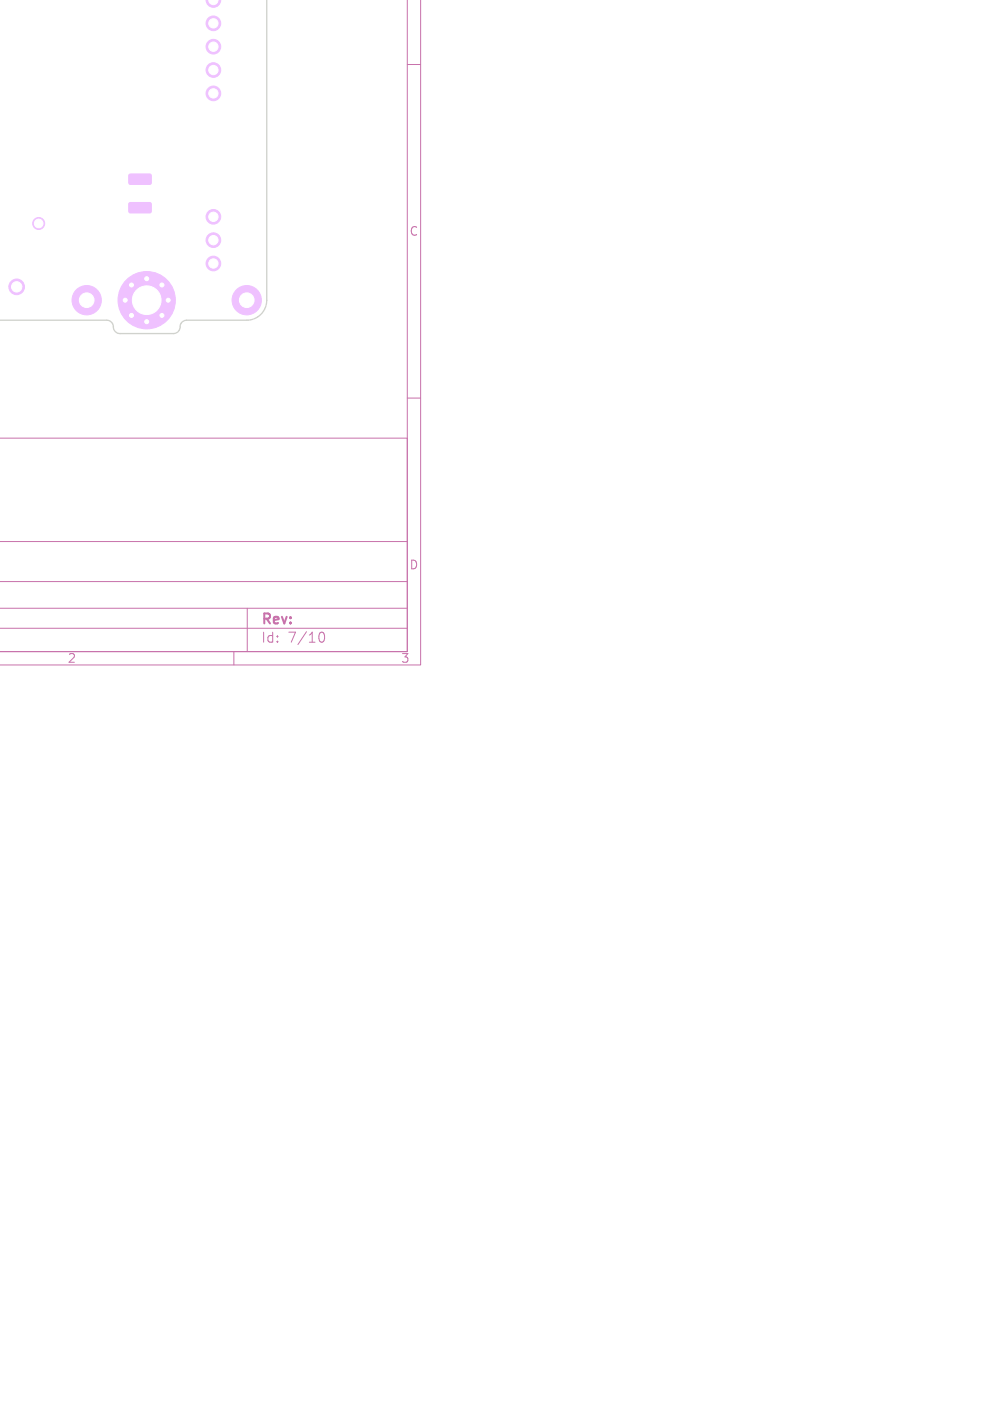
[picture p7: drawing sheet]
<svg xmlns="http://www.w3.org/2000/svg" width="148mm" height="210mm" viewBox="0 0 148 210" stroke-linecap="round" stroke-linejoin="round" font-family="sans-serif">
<defs><g id="words">
<g font-size="2.1" fill="#c872ab">
<text x="39.1" y="94">Rev:</text>
<text x="39.1" y="96.6">Id:</text>
<text x="43.2" y="96.6">7/10</text>
</g>
<g font-size="1.8" fill="#c872ab">
<text x="61.3" y="35.5">C</text>
<text x="61.3" y="85.5">D</text>
<text x="10.1" y="99.6">2</text>
<text x="60.1" y="99.6">3</text>
</g>
</g></defs>
<path d="M61.1 0v97.7h-61.2h61.2v-32h-61.1M63.1 0v99.7h-63.1M61.1 9.7h2M61.1 59.7h2M0 94.2h61.1M0 91.2h61.1M0 87.2h61.1M0 81.2h61.1M35.1 97.7v2M37.1 91.2v6.5M47.8 95.3a.55 .55 0 0 1 .4-.5h.1a.94 .94 0 0 1 0 1.5h-.1a.55 .55 0 0 1-.4-.6" fill="none" stroke="#c872ab" stroke-width=".15"/>
<g fill="#efc1ff" stroke="#efc1ff" stroke-width=".15">
<path d="M30.9 0l2.1-.1a1.07 1.07 0 0 1-1 1.2 1.07 1.07 0 0 1-1.1-1.1z"/>
<path d="M19.4 30.4h3.1l.2 .2v1.2l-.2 .1h-3l-.2-.2z"/>
<path d="M19.4 26.1h3.1l.2 .2v1.2l-.2 .2-3-.1-.2-.2z"/>
<circle cx="32" cy="14" r="1.1"/>
<circle cx="32" cy="10.5" r="1.1"/>
<circle cx="32" cy="7" r="1.1"/>
<circle cx="32" cy="3.5" r="1.1"/>
<circle cx="32" cy="39.5" r="1.1"/>
<circle cx="32" cy="36" r="1.1"/>
<circle cx="32" cy="32.5" r="1.1"/>
<circle cx="13" cy="45" r="2.2"/>
<circle cx="37" cy="45" r="2.2"/>
<circle cx="18.8" cy="45" r=".6"/>
<circle cx="19.7" cy="42.7" r=".6"/>
<circle cx="19.7" cy="47.3" r=".6"/>
<circle cx="22" cy="41.8" r=".6"/>
<circle cx="22" cy="45" r="4.3"/>
<circle cx="22" cy="48.2" r=".6"/>
<circle cx="24.3" cy="42.7" r=".6"/>
<circle cx="24.3" cy="47.3" r=".6"/>
<circle cx="25.2" cy="45" r=".6"/>
<circle cx="5.8" cy="33.5" r=".9"/>
<circle cx="2.5" cy="43" r="1.17"/>
</g>
<path d="M40 0v45a3 3 0 0 1-3 3h-9a1.16 1.16 0 0 0-1.1 1.3l-.3 .5-.5 .2h-8.1a1.16 1.16 0 0 1-1.1-1.3l-.3-.5-.6-.2h-16.1" fill="none" stroke="#d0d2cd" stroke-width=".2"/>
<g fill="#fff" stroke="#fff" stroke-width=".15">
<path d="M31.3 0l1.3-.1a.68 .68 0 0 1-.6 .8 .68 .68 0 0 1-.7-.7z"/>
<circle cx="32" cy="14" r=".7"/>
<circle cx="32" cy="10.5" r=".7"/>
<circle cx="32" cy="7" r=".7"/>
<circle cx="32" cy="3.5" r=".7"/>
<circle cx="32" cy="39.5" r=".7"/>
<circle cx="32" cy="36" r=".7"/>
<circle cx="32" cy="32.5" r=".7"/>
<circle cx="13" cy="45" r="1.1"/>
<circle cx="37" cy="45" r="1.1"/>
<circle cx="18.8" cy="45" r=".3"/>
<circle cx="19.7" cy="42.7" r=".3"/>
<circle cx="19.7" cy="47.3" r=".3"/>
<circle cx="22" cy="41.8" r=".3"/>
<circle cx="22" cy="45" r="2.15"/>
<circle cx="22" cy="48.2" r=".3"/>
<circle cx="24.3" cy="42.7" r=".3"/>
<circle cx="24.3" cy="47.3" r=".3"/>
<circle cx="25.2" cy="45" r=".3"/>
<circle cx="5.8" cy="33.5" r=".65"/>
<circle cx="2.5" cy="43" r=".77"/>
</g>
<use href="#words"/>
</svg>
